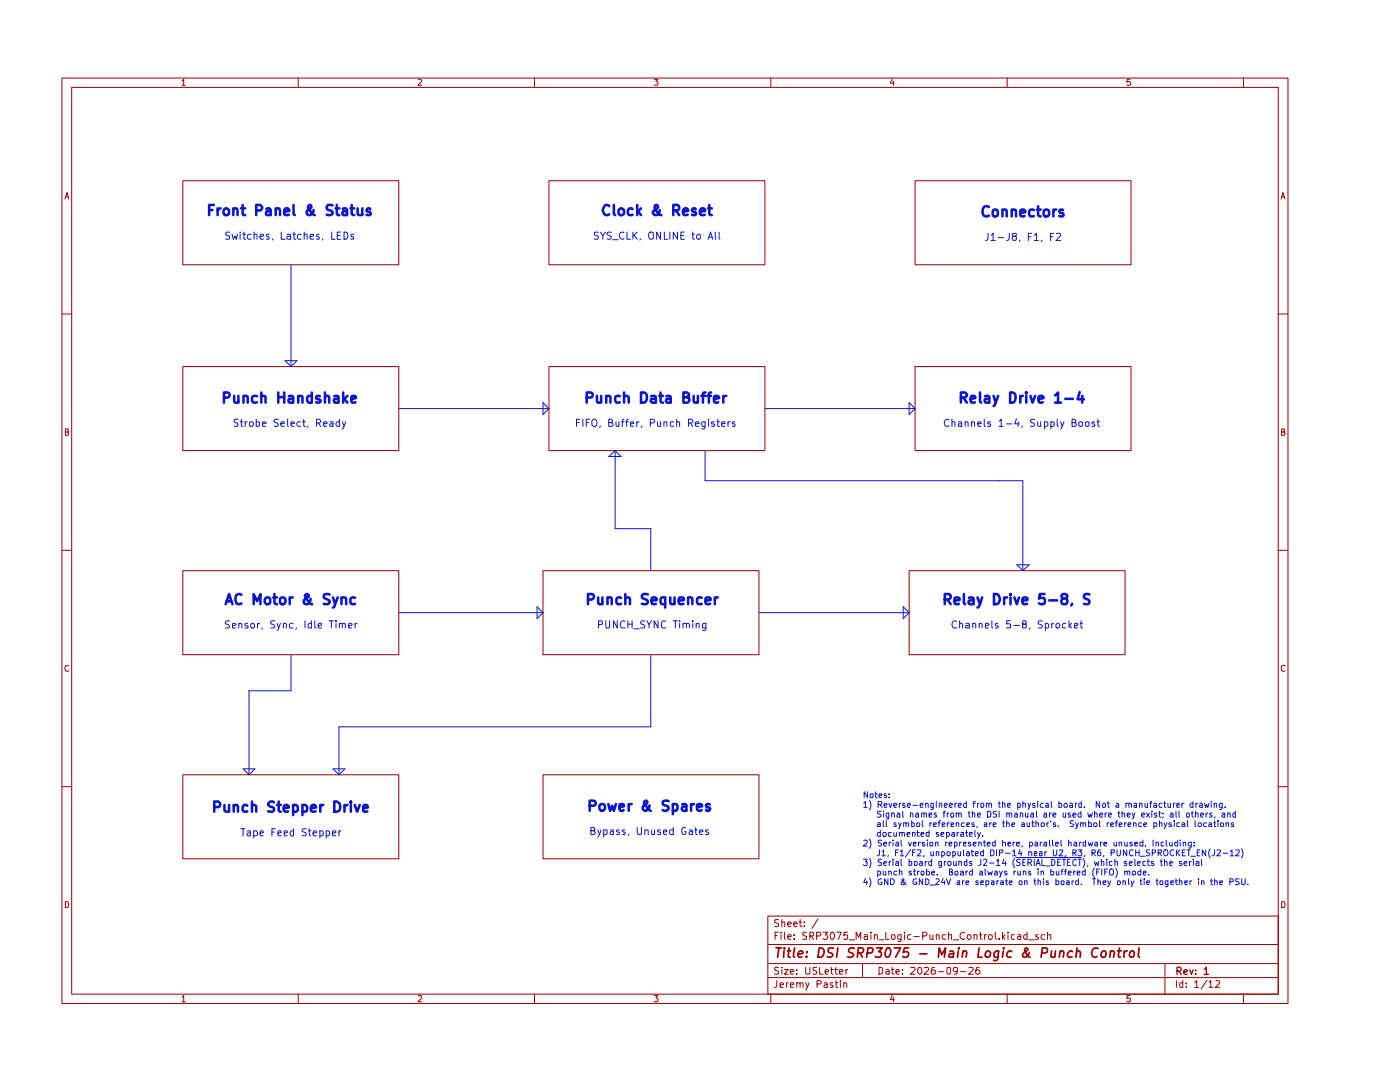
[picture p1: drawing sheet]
<svg xmlns="http://www.w3.org/2000/svg" width="279mm" height="216mm" viewBox="0 0 279 216" stroke-linecap="round" stroke-linejoin="round" font-family="sans-serif">
<g fill="none" stroke="#900" stroke-width=".2">
<path d="M12.4 15.6h244.6v184.6h-244.6zM14.3 17.4h240.8v181h-240.8zM36.3 16.2l.4-.4v1.2M36.3 17h.7M59.5 15.6v1.8M83.5 15.9l.4-.1 .3 .4-.8 .8h.8M106.7 15.6v1.8M130.6 15.8h.7l-.4 .5 .4 .2v.3l-.2 .2-.5-.1M153.8 15.6v1.8M178.1 15.7l-.4 .9h.8M178.3 16.3v.7M201 15.6v1.8"/>
<path d="M225.5 15.8h-.5l-.1 .6 .1-.1h.4l.2 .2v.3l-.1 .2-.6-.1M248.2 15.6v1.8M13 39.7l.4-1.3 .3 1.3M13 39.3h.6M255.7 39.7l.3-1.3 .5 1.3M255.8 39.3h.6M12.4 62.7h1.9M255.1 62.7h1.9M13 86.2l.6-.1v-.4l-.6-.1v1.3l.6-.1 .1-.4-.2-.2M255.8 86.2l.6-.1v-.4l-.6-.1v1.3h.4l.2-.1 .1-.4-.4-.2M12.4 109.8h1.9M255.1 109.8h1.9"/>
<path d="M13.7 132.8h-.2a.67 .67 0 0 0-.5 .5 .67 .67 0 0 0 .2 .6h.5M256.5 132.8h-.3a.67 .67 0 0 0-.5 .5 .67 .67 0 0 0 .2 .6h.6M12.4 157h1.9M255.1 157h1.9M13 179.9h.5l.1 .2 .1 .5-.2 .5h-.5zM255.8 179.9h.4l.2 .2 .1 .5-.3 .5h-.4zM36.3 199l.4-.4v1.3M36.3 199.9h.7M59.5 198.4v1.8M83.5 198.8l.4-.2 .2 .1 .1 .3-.8 .9h.8M106.7 198.4v1.8M130.6 198.6h.7l-.4 .5 .3 .1v.6h-.6"/>
<path d="M153.2 182.8h101.9v15.6h-101.9zM153.2 195.1h101.9M153.2 192.3h101.9M153.2 188.5h101.9M153.8 198.4v1.8M154.7 186.7h.4M155 195.7v1.1l-.1 .2h-.4M155.4 193h-.7l-.1 .3 .1 .3 .7 .3v.4h-.8M155.4 186h-.7v1.4M155.4 183.6h-.7a.57 .57 0 0 0 .1 .5 .57 .57 0 0 0 .6 .2l-.1 .5h-.7M155.7 196.6l.7-.2-.1-.2h-.6v.8h.6M155.9 186v.2"/>
<path d="M155.9 186.5v.9M156 193v.1M156 184.1l.5-.1 .1 .9M156 183.5v1.4M156 193.5v.9M156.5 193.5h.8l-.8 .9h.8M156.5 186v1.2l.2 .2M157 196.1v.9M157.2 186.9h.7l-.1-.4h-.5l-.1 .2 .1 .7h.5M157.2 184.4l.7-.1-.1-.3h-.5l-.1 .1 .1 .7h.5M157.3 196.1l-.3 .2M157.7 196.6l.7-.2-.2-.3-.4 .1-.1 .6 .1 .2h.5"/>
<path d="M157.7 194l.7-.2-.2-.3-.5 .1v.6l.3 .2 .3-.1M158.4 184.4l.7-.1-.1-.3h-.5l-.1 .1 .1 .7h.5M158.5 187.3v.1M158.5 186.5v.2M159 196.3l.1-.1a.36 .36 0 0 1 .6 .1v.7M159 194.3v.1M159 193.5v.1M159 196.1v.9M159.5 184h.5M159.7 196.3v-.1a.36 .36 0 0 1 .6 .1v.7M159.7 183.5v1.2l.3 .2M160.5 184.7v.2"/>
<path d="M160.5 184v.1M160.8 193v1.1l.2 .3 .5-.1 .1-.2v-1.1M160.8 196.1l.3 .9M160.9 186.1h-.6a.57 .57 0 0 0 .1 .6 .57 .57 0 0 0 .5 .2v.5h-.7M161.5 196.1a2.02 2.02 0 0 1-.7 1.4M161.6 186.8l.7-.1v-.6l-.7-.1v1.4M162 186.8l.4 .6M163 193h-.7v.6l.6 .2 .1 .3-.3 .3-.5-.1M163 186.8h.6l.2-.3v-.2l-.2-.3h-.6v1.4M163.1 196.3h.6l.2-.2-.1-.4h-.7v1.3M163.2 183.4l-1.2 1.8M163.6 193v1.4h.7"/>
<path d="M164.3 186h.9l-.5 .5 .4 .2 .1 .5-.3 .2h-.4l-.2-.1M164.5 196.2l.4-.1 .2 .2v.7h-.6l-.1-.3 .7-.3M164.7 194l.7-.2-.2-.3-.5 .1v.6l.2 .2 .4-.1M165.8 193.5h.5M165.9 186.1l.1-.1a.75 .75 0 0 1 .6 .7 .75 .75 0 0 1-.6 .7 1.01 1.01 0 0 1-.1-1.3zM165.9 193v1.2l.4 .2M166.2 196.2l-.3-.1-.2 .2 .2 .3 .4 .2-.1 .2h-.5M166.5 193.5h.6M166.7 196.1h.5M166.8 193v1.2l.3 .2M166.9 195.7v1.1l.1 .2h.2M167 186h.9l-.6 1.4"/>
<path d="M167.6 194l.6-.2-.1-.3h-.5v.8h.5M167.7 195.7h.1M167.7 196.1v.9M168.4 196.3l.2-.2 .3 .1 .1 .8M168.4 196.1v.9M168.8 193.5v.9M169.2 193.5l-.4 .2M169.2 186h-.7l-.1 .7 .2-.2 .5 .1 .1 .7-.3 .1h-.3l-.2-.1M169.5 187.5h1M170.9 187.4v-1.4l.5 1 .4-1v1.4M172.1 192.3v2.8M172.5 186.5h.6v.9"/>
<path d="M173.1 186.9h-.6v.5h.6M173.8 186v.2M173.8 186.5v.9M174.5 186.6l.5-.1 .1 .9M174.5 186.5v.9M175.4 193h.5l.2 .2v1l-.3 .2h-.4zM175.4 187.5h1M176.8 193.5h.4l.3 .1v.8M176.8 186v1.4h.7M177.5 193.8l-.7 .2v.3l.2 .1 .5-.1M177.9 193.5h.5M178 186.6h.6v.6l-.2 .2h-.3l-.2-.2z"/>
<path d="M178.1 198.6l-.4 .9h.8M178.1 193v1.2l.3 .2M178.3 199v.9M178.8 194l.7-.2-.2-.3-.5 .1v.6l.3 .2 .3-.1M179.8 187.4h-.4l-.2-.2v-.4l.1-.3h.5v1.1l-.1 .3h-.5M180.1 194.3v.1M180.1 193.5v.1M180.5 186v.2M180.5 186.5v.9M181.8 193.1l.7-.1 .1 .4-.1 .2-.8 .8h.9M181.8 186.5h-.5l-.2 .3v.4l.3 .2h.4M182.4 186.9h1.1"/>
<path d="M183.4 193a.69 .69 0 0 1 .6 .5 .69 .69 0 0 1-.3 .8l-.1 .1a.74 .74 0 0 1-.5-.6 .74 .74 0 0 1 .3-.8zM184.1 186.8l.7-.1 .2-.4-.3-.3h-.6v1.4M184.5 193.1l.7-.1 .1 .4-.1 .2-.8 .8h.9M185.6 186.5l.1 .9h.3l.2-.1M186.2 186.5v.9M186.5 193h-.4a1.05 1.05 0 0 0-.1 1.3h.6l.1-.5-.4-.3h-.2l-.3 .3M186.9 186.6l.5-.1v.9M186.9 186.5v.9M187.3 193.9h1M188.7 186.5h-.5l-.2 .3v.4l.3 .2h.4M189.1 193.1h.6v1.2l-.4 .1-.3-.3zM189.3 186.6l.6-.1v.9"/>
<path d="M189.3 186v1.4M190.2 187.5h1.1M191.1 193.6l-.3 .3h-.2l-.4-.3 .2-.6 .6 .1a.97 .97 0 0 1-.3 1.3h-.3M191.7 193.9h1.1M192.5 186.2a.68 .68 0 0 0-1 .4 .68 .68 0 0 0 .8 .8l.2-.1M193.1 186.6l.5-.1 .2 .3v.4l-.3 .2h-.2l-.3-.2zM193.4 193.1l.7-.1 .1 .4-.1 .2-.8 .8h.9M194.4 186.6l.5-.1 .1 .9M194.4 186.5v.9M195.4 193h-.4a1.05 1.05 0 0 0-.1 1.3h.6l.1-.5-.4-.3h-.2l-.3 .3M195.5 186.5h.5M195.7 186v1.2l.3 .2"/>
<path d="M196.5 186.5v.9M196.8 186.5h-.2l-.1 .3M197.4 186.6h.5l.1 .6-.2 .2h-.3l-.2-.2zM198.6 186v1.2l.3 .2M199.4 187.3v.1M200.1 186v1.4M200.1 186.9l.5 .5M200.6 186.5l-.5 .5M201 198.4v1.8M201.2 186v.2M201.2 186.5v.9M202.4 186.5l-.6 .1v.7l.3 .1h.3"/>
<path d="M203.1 186.5h.5l.1 .9M203.7 186.9h-.5l-.2 .2 .2 .3h.5M205 186.5h-.5l-.2 .3v.4l.3 .2h.4M205 186v1.4M205.3 187.5h1.1M207.2 186.5h-.4l-.1 .2 .1 .2 .4 .1v.4h-.5M208.4 186.5h-.5l-.1 .3v.4a.45 .45 0 0 0 .6 .2M209 186.6l.6-.1 .1 .9M209 186v1.4M225.5 198.6h-.5l-.1 .6h.6v.6h-.6M232.5 192.3v6.1M234.8 195.7v1.3"/>
<path d="M236 195.7v1.3h-.5v-.7l.2-.2 .3 .1M236.7 196.9v.1M236.7 196.2v.1M238.4 196h.2l.2-.3v1.3M238.4 197h.9M240.9 195.6l-1.2 1.8M241.3 196l.3-.3v1.3M241.3 197h.8M242.7 195.7h.5l.2 .3-.8 1h.8M248.2 198.4v1.8"/>
</g>
<path d="M234.9 193.8l.8-.1a.45 .45 0 0 0-.2-.7h-.6v1.4M235.2 193.8l.6 .6M236.3 194l.6-.2v-.2l-.1-.1-.5 .2v.6l.2 .1 .4-.1M237.4 193.5l.4 .9 .3-.9M238.6 194.3v.1M238.6 193.6v.1M240.3 193.4l.4-.4v1.4M240.3 194.4h.9" fill="none" stroke="#900" stroke-width=".25"/>
<g fill="none" stroke="#900" stroke-width=".34">
<path d="M154.9 189.1h1.1M155.4 189.1l-.2 1.9M156.5 189.7l-.1 1.3M156.5 189.1v.2M157.1 189.7h.7M157.5 189.1l-.2 1.8 .4 .1M158.6 189.1l-.3 1.7 .3 .2M159.3 190.4l.9-.2 .1-.1-.3-.4-.6 .2-.1 .9 .2 .2 .5-.1M160.9 190.8v.2M161 189.9v.2M163.5 189.1h.4a.99 .99 0 0 1 .5 1.3 .99 .99 0 0 1-1.2 .6zM166.4 189.2a.79 .79 0 0 0-1.1 .3v.4l.7 .3 .2 .5a.79 .79 0 0 1-1.1 .2"/>
<path d="M167.2 189.1l-.2 1.9M170.5 189.2l-.7-.1-.5 .6 .2 .3 .7 .2 .1 .5-.4 .3-.7-.1M171.2 190.2l.9-.1 .3-.6-.1-.2-.3-.2h-.7l-.2 1.9M171.6 190.2l.5 .8M173.1 190.2l.9-.1 .2-.6v-.2l-.3-.2h-.7l-.2 1.9M174.9 189.1h1.2l-.8 .8 .5 .1 .1 .2-.1 .6-.3 .2h-.6l-.2-.2M177 189.2l.5-.1a1.14 1.14 0 0 1-.5 1.9 1.11 1.11 0 0 1 0-1.8zM178.5 189.1h1.2l-1 1.9M181.4 189.1h-.9l-.2 1 .3-.2 .6 .1 .2 .2-.1 .5a.72 .72 0 0 1-1 .2l-.1-.1M183.6 190.3h1.4M187.3 191l.1-1.9 .6 1.4 .7-1.4-.2 1.9M189.6 189.9l.1-.2h.4l.1 .2v1.1"/>
<path d="M190.3 190.2l-.6 .1-.4 .5 .3 .2 .6-.1M191.3 189.7l-.2 1.3M191.3 189.1v.2M192.1 190a.45 .45 0 0 1 .5-.3 .45 .45 0 0 1 .4 .4l-.2 .9M192.2 189.7l-.2 1.3M195.4 189.1l-.2 1.9h.8M196.8 190l.3-.3h.3l.3 .5-.1 .5a.55 .55 0 0 1-.5 .3 .55 .55 0 0 1-.5-.3zM199.3 189.7l-.2 1.6a.53 .53 0 0 1-.8 .3M199.3 189.9l-.2-.2h-.3l-.4 .5v.6a.64 .64 0 0 0 .8 .1M200.2 189.7l-.1 1.3M200.3 189.1v.2M201.9 189.9l-.1-.2h-.4l-.4 .5v.6l.2 .2 .6-.1"/>
<path d="M205.4 190.1a.81 .81 0 0 1-.4 .8 .81 .81 0 0 1-.9-.1l-.1-.1 .2-.5 .9-.7-.2-.4-.4 .3a1.86 1.86 0 0 0 1 1.6h.1M207.9 190.2h.7l.4-.2v-.7l-.2-.2h-.8l-.2 1.9M209.9 189.7l-.1 1.2 .4 .1 .4-.2M210.6 189.7l-.1 1.3M211.5 190a.45 .45 0 0 1 .4-.3 .45 .45 0 0 1 .4 .4l-.1 .9M211.6 189.7l-.2 1.3M214 189.9l-.1-.2h-.4l-.4 .5v.6a.64 .64 0 0 0 .8 .1M214.9 190l.2-.3 .5 .2v1.1M215 189.1l-.3 1.9M219.1 189.3a.56 .56 0 0 0-.7-.1 .99 .99 0 0 0-.6 .9 .99 .99 0 0 0 .6 .9l.5-.2M219.9 190l.3-.3h.3l.2 .3v.7l-.2 .2-.5 .1-.2-.2-.1-.1zM221.6 190l.3-.3 .4 .2-.1 1.1"/>
<path d="M221.7 189.7l-.2 1.3M223 189.7h.8M223.4 189.1l-.2 1.7 .1 .1 .3 .1M224.4 189.7l-.1 1.3M225 189.7l-.5 .2-.1 .3M225.5 190l.3-.3h.3l.2 .2v.8l-.2 .2-.4 .1-.2-.2-.1-.1zM227.3 189.1l-.1 1.7 .2 .2"/>
</g>
<g fill="#fff">
<path d="M182.6 36.1h43.1v16.7h-43.1z"/>
<path d="M182.6 73.1h43.1v16.8h-43.1z"/>
<path d="M181.4 113.9h43.1v16.7h-43.1z"/>
<path d="M109.6 36.1h43.1v16.7h-43.1z"/>
<path d="M109.6 73.1h43.1v16.8h-43.1z"/>
<path d="M36.5 113.9h43.1v16.7h-43.1z"/>
<path d="M108.4 113.9h43.1v16.7h-43.1z"/>
<path d="M108.4 154.6h43.1v16.8h-43.1z"/>
<path d="M36.5 73.1h43.1v16.8h-43.1z"/>
<path d="M36.5 36.1h43.1v16.7h-43.1z"/>
<path d="M36.5 154.6h43.1v16.8h-43.1z"/>
</g>
<path d="M36.5 36.1h43.1v16.7h-43.1zM109.6 36.1h43.1v16.7h-43.1zM182.6 36.1h43.1v16.7h-43.1zM36.5 73.1h43.1v16.8h-43.1zM109.6 73.1h43.1v16.8h-43.1zM182.6 73.1h43.1v16.8h-43.1zM36.5 113.9h43.1v16.7h-43.1zM108.4 113.9h43.1v16.7h-43.1zM181.4 113.9h43.1v16.7h-43.1zM36.5 154.6h43.1v16.8h-43.1zM108.4 154.6h43.1v16.8h-43.1z" fill="none" stroke="#900" stroke-width=".2"/>
<g fill="none" stroke="#0b15ce" stroke-width=".2">
<path d="M45.8 46.4l-.5-.1-.3 .3 .1 .3 .7 .3v.4l-.3 .1h-.5M46.3 46.7l.3 1 .3-.6 .3 .6 .2-1M47.9 46.3v.1M47.9 46.7v1M48.4 46.7h.6M48.7 46.3v1.4h.3M50.1 46.8h-.6l-.1 .3v.4a.52 .52 0 0 0 .7 .2M50.7 46.9l.2-.2 .3 .1 .1 .9M50.7 46.3v1.4M51.9 47.2l.7-.1v-.3l-.4-.1-.3 .3 .1 .7h.6M53.7 46.8l-.4-.1-.1 .3 .1 .2 .4 .1v.4h-.5M54.4 47.7v.2"/>
<path d="M56.1 46.3v1.4h.8M57.3 46.8h.6l.1 .9M58 47.1l-.5 .1-.3 .2 .3 .3h.5M58.1 52.8v20.3M58.4 46.7h.6M58.7 46.3v1.4h.3M60.1 46.8h-.6l-.2 .3v.4a.52 .52 0 0 0 .8 .2M60.7 46.9l.2-.2 .3 .1 .1 .9M60.7 46.3v1.4M61.9 47.2l.7-.1v-.3l-.5-.1-.2 .3 .1 .7h.6M63.7 46.8l-.4-.1-.1 .3 .1 .2 .4 .1v.4h-.5M64.4 47.7l-.1 .2"/>
<path d="M66.2 46.3v1.4h.7M67.3 47h.5M68 46.3h-.7v1.4h.7M68.7 46.3h.3a.76 .76 0 0 1 .4 .9 .76 .76 0 0 1-.7 .5zM70.5 46.8l-.3-.1-.2 .3 .2 .2 .3 .1v.4h-.5M119.4 46.4h-.8v.4l.8 .4-.1 .5h-.7M119.8 46.3l.5 .8 .5-.8M120.3 47.1v.6M122 46.4h-.8v.3l.6 .4 .2 .4-.3 .2h-.5M122.3 47.8h1.1M124.5 46.4a.67 .67 0 0 0-.9 .6 .67 .67 0 0 0 .9 .7v-.1M125.1 46.3v1.4h.7"/>
<path d="M126.3 46.3v1.4M126.5 46.9l.7 .8M127.2 46.3l-.9 .8M127.8 47.7l-.1 .2M129.5 46.5l.3-.2 .6 .2v1l-.4 .2h-.2a1.01 1.01 0 0 1-.3-1.2zM131.8 46.3v1.4l-.7-1.4v1.4M132.6 46.3v1.4h.7M133.7 46.3v1.4M135.2 46.3v1.4l-.8-1.4v1.4M135.9 47h.5M136.6 46.3h-.7v1.4h.7M138.1 46.7h.5"/>
<path d="M138.3 46.3v1.2l.3 .2M139.1 46.9l.3-.2 .3 .1v.9a.45 .45 0 0 1-.7-.2zM141.3 47.7l.5-1.4 .4 1.4M141.5 47.3h.7M142.7 46.3v1.2l.2 .2M143.5 46.3v1.2l.2 .2M197.2 46.6v1l-.2 .3-.3 .1M197.8 46.9h.1l.3-.3v1.4M197.8 48h.8M199.2 47.4h1.1M201.4 46.6v1l-.2 .3-.3 .1M202.4 47.2l-.4-.3 .2-.3h.5l.2 .2a.63 .63 0 0 1-.8 .4 .46 .46 0 0 0 0 .7 .46 .46 0 0 0 .7 0 .46 .46 0 0 0 0-.7h-.2"/>
<path d="M203.5 47.9v.3M205.2 47.2h.5M205.9 46.6h-.7v1.4M206.4 46.9h.2l.2-.3v1.4M206.4 48h.9M207.9 47.9l-.1 .3M209.6 47.2h.5M210.3 46.6h-.7v1.4M210.8 46.6h.7l.2 .3-1 1.1h1M56.9 72h2.4l-1.2 1.1zM47.5 83.7h-.7v.5a.56 .56 0 0 1 .6 .8h-.7M47.9 84.2h.6"/>
<path d="M48.2 83.6v1.4l.3 .1M48.9 84.2v.9M49.4 84.2h-.4l-.1 .2M49.9 84.2h.6v.6l-.2 .3h-.3l-.2-.3zM51.1 84.2h.5l.2 .2-.1 .6h-.6M51.1 83.6v1.5M52.4 84.6l.7-.1-.1-.3h-.6v.8h.6M55.5 83.7l-.6-.1-.2 .3 .2 .3a.74 .74 0 0 1 .6 .6l-.2 .3-.6-.1M56 84.6l.7-.1v-.3h-.4l-.3 .1 .1 .7h.6M57.4 83.6v1.4l.2 .1M58.1 84.6l.7-.1-.1-.3h-.5l-.1 .1v.6l.1 .2 .5-.1M59.9 84.2h-.6v.6a.45 .45 0 0 0 .6 .2"/>
<path d="M60.4 84.2h.6M60.6 83.6v1.4l.4 .1M61.5 85l-.1 .3M63.2 84.4h.6l.2-.2v-.3l-.2-.3h-.6v1.5M63.5 84.4l.5 .7M64.6 84.6l.7-.1-.1-.3h-.6v.8h.6M65.9 84.2h.4l.2 .1v.8M66.5 84.5l-.6 .1-.1 .1 .2 .4 .5-.1M67.7 84.2h-.6v.6a.45 .45 0 0 0 .6 .2M67.7 83.6v1.5M68.3 84.2l.4 .9M69 84.2a2.02 2.02 0 0 1-.7 1.4"/>
<path d="M79.6 81.5h30M108.4 80.3l1.2 1.2-1.2 1.2zM115.1 84.3h.5M115.7 83.6h-.6v1.5M116.3 83.6v1.5M117 84.3h.4M117.7 83.6h-.7v1.5M118.4 83.6a.72 .72 0 0 1 .8 .8 .72 .72 0 0 1-.8 .7v-.1a.87 .87 0 0 1 0-1.4zM119.8 85l-.2 .3M121.5 84.3l.7-.1 .1-.3-.3-.3h-.5v1.5h.5l.3-.3v-.2l-.3-.3M121.5 91.1l1.3-1.2 1.1 1.2zM122.8 89.9v15.6h7.1v8.4"/>
<path d="M122.9 84.2v.7l.2 .2 .4-.2M123.5 84.2v.9M124 84.2h.5M124.5 83.6l-.3 .3v1.2M124.9 84.2h.5M125.4 83.6h-.2l-.2 .3v1.2M125.8 84.6l.7-.1-.2-.3h-.3l-.2 .1v.6l.2 .2 .4-.1M127.1 84.2v.9M127.5 84.2h-.3l-.1 .2M128.1 85l-.2 .3M129.8 84.4l.7-.1 .1-.4-.3-.3h-.5v1.5M131.2 84.2v.7l.2 .2 .4-.2"/>
<path d="M131.8 84.2v.9M132.5 84.2h.6v.9M132.5 84.2v.9M134.4 84.2h-.6v.7l.2 .2 .4-.1M135 84.2h.6v.9M135 83.6v1.5M137.4 84.4h.6l.3-.2v-.3l-.3-.3h-.6v1.5M137.7 84.4l.6 .7M138.8 84.6l.7-.1-.1-.3h-.4l-.2 .1v.6l.2 .2 .4-.1M140.7 84.2l-.1 1.3h-.5M140.7 84.2h-.4l-.3 .2v.4l.3 .3 .4-.1M140.7 89.9v6h63.4v18"/>
<path d="M141.4 83.6v.2M141.4 84.2v.9M142.6 84.2h-.4l-.2 .2 .1 .2 .5 .1 .1 .2-.3 .2-.4-.1M143.1 84.2h.5M143.3 83.6v1.3l.3 .2M144 84.6l.7-.1-.2-.3h-.3l-.2 .1v.6l.2 .2 .4-.1M145.3 84.2v.9M145.7 84.2h-.3l-.1 .2M146.6 84.2h-.3l-.2 .2 .1 .2h.4l.1 .3-.1 .2-.5-.1M152.7 81.5h29.9M181.4 80.3l1.2 1.2-1.2 1.2zM189.4 83.8a.68 .68 0 0 0-1 .5 .68 .68 0 0 0 .7 .8l.3-.2"/>
<path d="M190 84.2h.6v.9M190 83.6v1.5M191.3 84.2h.4l.2 .1v.8M191.9 84.5l-.6 .1v.4h.6M192.6 84.2h.4l.2 .1v.8M192.6 84.2v.9M193.9 84.2h.6v.9M193.9 84.2v.9M195.2 84.6l.6-.1-.1-.3h-.4l-.1 .1v.6l.1 .2 .4-.1M196.4 83.6v1.3l.3 .2M197.7 84.2h-.3l-.3 .1 .1 .3 .5 .1v.3h-.6M199.4 84.1l.4-.5v1.5"/>
<path d="M199.4 85.1h.8M200.8 84.6h1.1M202.9 83.6l-.4 1h1M203.2 84.2v.9M204 85l-.1 .3M206.5 83.7l-.6-.1-.2 .3 .1 .3a.74 .74 0 0 1 .7 .6l-.3 .3-.5-.1M207.1 84.2v.7l.2 .2 .4-.2M207.7 84.2v.9M208.4 84.2h.6l.1 .6a.45 .45 0 0 1-.7 .2M208.4 84.2v1.4M209.7 84.2h.4l.3 .2v.4l-.3 .3-.4-.1M209.7 84.2v1.4"/>
<path d="M211 83.6v1.3l.2 .2M211.7 84.2l.3 .9M212.3 84.2l-.6 1.4M213.9 84.3l.7-.1 .1-.3-.2-.3h-.6v1.5h.6l.3-.3v-.2l-.3-.3M215.4 84.2h.6l.1 .6-.3 .3h-.2l-.3-.3zM216.7 84.2h.6v.8l-.4 .1-.2-.2zM218.4 84.2h-.3l-.2 .2 .1 .2h.4l.1 .3-.1 .2-.5-.1M218.9 84.2h.6M219.1 83.6v1.3l.4 .2M202.9 112.7h2.5l-1.3 1.2zM45.8 123.9h-.5l-.3 .1v.5l.5 .1 .3 .4-.2 .3h-.6M46.4 124.9l.7-.2-.1-.2h-.6v.8h.6"/>
<path d="M47.7 124.5l.1-.1 .5 .1v.8M47.7 124.4v.9M49.4 124.5l-.3-.1-.3 .1 .1 .3 .5 .1v.4h-.6M50 124.6l.3-.2h.2l.3 .2v.4l-.2 .3-.5-.1zM51.4 124.4v.9M51.8 124.4l-.4 .2M52.4 125.3l-.2 .3M54.9 123.9h-.6l-.3 .3 .1 .3a.56 .56 0 0 1 .6 .2 .56 .56 0 0 1 0 .6h-.7M55.3 124.4l.3 .9M56 124.4l-.5 1.2-.2 .2M56.6 124.5l.1-.1 .4 .1v.8M56.6 124.4v.9"/>
<path d="M58.1 130.6v7.2h-8.4v16.8M58.5 124.5a.52 .52 0 0 0-.8 .1v.4l.2 .3h.6M59.2 125.3l-.2 .3M60.9 123.9v1.4M62.1 123.9v1.4h-.5l-.1-.3v-.4l.2-.2 .4 .1M62.8 123.9v1.2l.3 .2M63.5 124.9l.7-.2v-.2l-.4-.1-.3 .1 .1 .8h.6M65.7 123.9h.8M66.1 123.9v1.4M67.1 123.9v.1M67.1 124.4v.9M67.7 124.5l.2-.1 .4 .1v.8"/>
<path d="M67.7 124.4v.9M68.3 124.5l.2-.1 .4 .1v.8M69.6 124.9l.7-.2-.1-.2h-.6v.8h.6M70.9 124.4v.9M71.3 124.4l-.4 .1v.1M79.6 122.3h28.8M107.2 121.1l1.2 1.2-1.2 1.1zM119.5 124.6l.7-.1v-.5l-.2-.1h-.5v1.4M120.9 123.9l.1 1.4 .7-.1v-1.3M123.2 123.9v1.4l-.8-1.4v1.4M124.7 124l-.1-.1a.73 .73 0 0 0-.8 .5 .73 .73 0 0 0 .3 .9l.6-.1M125.3 123.9v1.4"/>
<path d="M125.3 124.5h.9M126.2 123.9v1.4M126.5 125.5h1.1M128.7 123.9h-.6l-.2 .1v.5l.5 .1 .3 .4-.2 .3h-.7M129.1 123.9l.4 .7 .5-.7M129.5 124.6v.7M129.9 130.6v14.4h-62.3v9.6M131.3 123.9v1.4l-.7-1.4v1.4M132.8 124l-.4-.1-.4 .3 .1 .9 .1 .2 .6-.1M134.4 123.9h.8M134.8 123.9v1.4M135.6 123.9v.1"/>
<path d="M135.6 124.4v.9M136.3 124.5l.3-.1 .4 .1v.8M136.3 124.4v.9M137 124.5l.2-.1 .4 .1v.8M138.3 123.9v.1M138.3 124.4v.9M138.9 124.5l.3-.1 .3 .1v.8M138.9 124.4v.9M140.9 124.4v1.2l-.3 .2-.4-.1M140.9 124.5l-.4-.1-.3 .1v.7l.7 .1M151.5 122.3h29.9M180.3 121.1l1.1 1.2-1.1 1.1z"/>
<path d="M190.9 124l-.1-.1a.75 .75 0 0 0-.8 .5 .75 .75 0 0 0 .2 .9l.7-.1M191.5 124.5l.2-.1 .4 .1v.8M191.5 123.9v1.4M192.8 124.5l.4-.1 .3 .1v.8h-.7v-.4l.7-.2M194.1 124.5l.2-.1 .4 .1v.8M194.1 124.4v.9M195.4 124.5l.2-.1 .4 .1v.8M195.4 124.4v.9M196.7 124.9l.7-.2-.1-.2h-.6v.8h.6M197.9 123.9v1.2l.2 .2M199.1 124.5l-.3-.1-.2 .1 .2 .4h.3v.4h-.5M201.7 123.9h-.8v.6h.8l-.1 .8-.7-.1"/>
<path d="M202.4 124.8h1.1M204.3 124.5l-.3-.3 .1-.3h.6v.6h-.6v.8l.7-.1v-.6l-.2-.1M205.6 125.3l-.2 .3M208 123.9h-.6l-.2 .3 .1 .3a.56 .56 0 0 1 .5 .2 .56 .56 0 0 1 .1 .6h-.7M208.6 124.5l.4-.1 .3 .2-.1 .6-.6 .1M208.6 124.4v1.4M209.9 124.4v.9M210.3 124.4l-.4 .2M210.7 124.6l.3-.2h.2l.3 .2-.1 .6-.5 .1-.2-.3zM212.7 124.5a.45 .45 0 0 0-.7 .1l.1 .6 .6 .1M213.4 123.9v1.4M213.4 124.8l.5 .5"/>
<path d="M213.9 124.4l-.5 .5M214.5 124.9l.6-.2v-.2h-.6v.8h.6M215.6 124.4h.5M215.7 123.9v1.2l.1 .2h.3M48.5 153.4h2.4l-1.2 1.2zM66.5 153.4h2.3l-1.2 1.2zM173.1 158v1.2l-.6-1.2v1.2M173.5 159.8a1.32 1.32 0 0 1 0 1.7M173.7 158.4l.5 .1v.6h-.5zM174.6 158.4h.5M174.7 158v1l.4 .2M175.4 158.7h.6l-.1-.3h-.4l-.1 .2v.4l.2 .2 .3-.1"/>
<path d="M176.9 158.4h-.4l-.1 .2 .6 .4-.2 .2-.4-.1M177.5 159.1v.1M177.5 158.4v.2M186.9 159.9v.1M192.9 159.9v1.2M194.6 159.9h-.2l-.1 .2v1M199.4 159.9v1.1l.2 .1M200.1 159.9v1.2M204.1 159.9v1.2M207.1 159.9v.1M209.8 159.9v1l.2 .2M211.3 159.9v1.2"/>
<path d="M215.8 159.9v1.2M219.5 159.9v1.2l-.7-1.2v1.2M221.1 159.9v1l.3 .2M229.9 159.9h-.3v1.2M232.4 159.9v1.1l.3 .1M238.1 159.9v1.2M241.7 159.9v.1M48.1 165.4h.7M48.5 165.4v1.4M49.4 165.9h.6v.9M50 166.1l-.5 .1-.2 .3 .2 .3 .5-.1M50.6 165.9h.6l.2 .2v.4a.52 .52 0 0 1-.8 .2"/>
<path d="M50.6 165.8v1.4M51.9 166.3l.7-.2-.2-.3-.4 .1-.1 .6 .2 .3 .4-.1M54.3 166h.5M54.9 165.4h-.6v1.4M55.5 166.3l.6-.2-.1-.3-.5 .1v.6l.1 .3 .4-.1M56.7 166.3l.7-.2-.1-.2h-.6v.8h.6M58.6 165.9l-.4-.1-.3 .3v.4l.3 .3 .4-.1M58.6 165.4v1.4M61.1 165.4h-.7l-.1 .4 .7 .3 .1 .4-.2 .3-.6-.1M61.5 165.8h.6M61.7 165.4v1.1l.4 .3M62.5 166.3l.7-.2v-.2l-.5-.1-.2 .2 .1 .7h.6"/>
<path d="M63.8 165.9l.4-.1 .2 .1 .1 .6a.45 .45 0 0 1-.7 .2M63.8 165.8v1.4M65.1 165.9l.4-.1 .3 .3v.4l-.3 .3-.4-.1M65.1 165.8v1.4M66.4 166.3l.7-.2-.1-.2h-.6v.8h.6M67.6 165.8v1M68.1 165.8l-.4 .1-.1 .2M117.9 165.8l.7-.1v-.5l-.7-.1v1.4h.6l.3-.2v-.3l-.4-.2M119.3 165.6l.3 .9M120 165.6l-.7 1.4M120.5 166.5h.4l.3-.1-.1-.8h-.6v1.4M121.8 165.6h.5l.1 .9"/>
<path d="M122.4 165.9h-.5l-.2 .3 .2 .3h.5M123.6 165.6h-.5l-.1 .2 .1 .1 .5 .2v.4h-.6M124.7 165.6h-.4l-.1 .2 .2 .2 .3 .1v.4h-.5M125.5 166.5l-.1 .2M127.2 165.1v1.2a.46 .46 0 0 0 .4 .3 .46 .46 0 0 0 .4-.3v-1.2M128.7 165.7l.6-.1 .1 .9M128.7 165.6v.9M130 165.6v.9h.4l.2-.1M130.6 165.6v.9M131.8 165.6h-.5l-.1 .2 .1 .1 .5 .2v.4h-.6M132.4 166l.7-.1-.1-.3h-.5l-.1 .2 .1 .7h.5M134.4 165.6h-.6l-.2 .3v.4a.52 .52 0 0 0 .8 .2"/>
<path d="M134.4 165.1v1.4M136.8 165.2l-.3-.1a.81 .81 0 0 0-.4 1.1v.1a.45 .45 0 0 0 .8 .1v-.5h-.3M137.6 165.6h.5l.1 .9M138.2 165.9h-.5l-.2 .3 .2 .3h.5M138.6 165.6h.6M138.9 165.1v1.2l.1 .2h.2M139.6 166l.7-.1-.1-.3h-.5l-.1 .2 .1 .7h.5M141.4 165.6h-.5l-.1 .2 .1 .1 .5 .2v.4h-.6M172.3 171.4h.8l-.4 .6h.4v.5l-.2 .2h-.4l-.2-.2M172.4 160.3l.3-.4v1.2M172.4 167.7h.7v.4l-.8 .7h.8M172.4 161.1h.7"/>
<path d="M172.7 175.3l-.3 .8h.7M173 175.8v.7M173.5 167.5a1.32 1.32 0 0 1 0 1.7M173.5 171.3a1.44 1.44 0 0 1 0 1.8M173.5 175.2a1.32 1.32 0 0 1 0 1.8M175.2 164.3h.5v.6h-.5l-.1-.2 .6-.3M175.2 173.9l.3-.1 .3 .3-.1 .5h-.5M175.2 173.8v1.2M175.3 160.5l.6-.1 .1-.3-.2-.2h-.5v1.2M175.5 169.6v1l-.4 .2M175.6 160.5l.4 .6M175.7 165.7v1.2h-.4l-.2-.2v-.4l.2-.2h.4"/>
<path d="M175.8 161.9h-.5l-.2 .1 .2 .4 .5 .2v.1l-.2 .4-.5-.1M175.9 167.7h-.6v.4l.6 .4-.2 .3-.4-.1M175.9 171.5l-.4-.1-.2 .2v.4l.5 .1 .1 .2-.1 .3h-.5M175.9 175.4l-.2-.1-.4 .3v.8l.4 .1 .3-.1v-.4h-.2M176 169.9l.4-.3v1.2M176 170.8h.7M176.2 166.3l.2-.2h.3l.2 .2v.4l-.2 .2h-.3l-.2-.2zM176.3 163.7v1.1l.1 .1M176.3 173.8l.1 .8 .4-.1M176.4 161.9v.1M176.4 168.4l.6-.1-.1-.2h-.5v.1v.5l.1 .1 .4-.1M176.4 172.3l.6-.2-.2-.2-.4 .1v.5l.1 .2 .4-.1"/>
<path d="M176.4 162.2v.9M176.4 160.7l.6-.1-.1-.3-.5 .1v.5l.2 .2 .4-.1M176.8 173.8v.8M176.9 163.7v1.1l.1 .1M177.2 175.3v1.2l-.7-1.2v1.2M177.3 170.7l-.1 .2M177.4 160.3l.3 .8 .3-.8M177.4 162.2v1.1l-.5 .1M177.4 162.3l-.4-.1-.1 .2v.5l.1 .2 .4-.1M177.4 173.9l.3-.1 .2 .2v.6M177.4 173.8v.8M177.5 168.1v.7"/>
<path d="M177.5 171.9v.8M177.7 175.3a.61 .61 0 0 1 .8 .6 .61 .61 0 0 1-.8 .6zM177.8 168.1h-.3v.1M177.8 171.9l-.3 .2M177.9 166.1h-.5l-.1 .2 .1 .6h.5M178 162.4l.1-.2 .4 .1v.8M178 162.2v.9M178.2 167.6v.1M178.2 171.4v.2M178.2 168.1v.7M178.2 171.9v.8M178.4 160.7l.6-.1-.2-.3-.4 .1v.5l.2 .2 .3-.1"/>
<path d="M178.4 166.1l.1 .8 .4-.1M178.7 170.1h.5M178.8 164.3l-.2-.1-.2 .1 .2 .3h.2v.3h-.4M178.8 168.1h.4l.1 .7M178.8 172l.4-.1 .1 .1v.7M178.9 166.1v.8M179 173.9a.36 .36 0 0 0-.6 .2l.1 .5h.5M179.1 162.3l.3-.1 .2 .2v.7M179.3 168.3l-.5 .1-.1 .2 .2 .2 .4-.1M179.3 169.6h-.6v1.2M179.3 172.1l-.6 .3 .2 .3 .4-.1M179.3 164.2l.3 .7"/>
<path d="M179.5 166.2l.4-.1 .1 .8M179.5 173.9l.3-.1 .2 .2v.6M179.5 160.3v.8M179.5 166.1v.8M179.5 173.4v1.2M179.6 162.6h-.4l-.2 .1 .2 .4 .4-.1M179.7 169.9l.3-.3v1.2M179.7 170.8h.6M179.8 160.3h-.1l-.2 .2M179.8 164.2l-.3 1.1-.2 .1M179.8 167.6v1.1l.2 .1M179.8 171.4v1.1l.2 .2"/>
<path d="M180 166.3v-.2h.4l.1 .8M180.2 161.9v1.1l.1 .1M180.3 164.3l.4-.1 .1 .1v.6M180.3 164.2v.7M180.6 160.4h-.4v.3h.3l.2 .2-.2 .2-.3-.1M180.7 175.9a.55 .55 0 0 1-.8 .5l-.1-.3 .6-.5-.1-.3-.3 .2a1.46 1.46 0 0 0 .8 1M180.8 164.3l.2-.1 .4 .1v.6M181 166.5l.6-.1-.1-.3h-.4l-.1 .2 .1 .6h.4M181.1 160.7l.6-.1-.2-.3-.4 .1v.5l.2 .2 .3-.1M181.3 168.1l.3 .7 .3-.7M181.4 172h.5v.5l-.1 .2-.4-.1M181.4 171.4v1.3"/>
<path d="M181.7 162.4l.2-.2 .3 .2v.7M181.7 162.2v.9M181.8 169.5l-1.1 1.5M181.9 173.9h-.5v.3h.5v.2v.2h-.5M181.9 163.7v1.2h.5l.1-.6h-.6M182.1 166.2l.4-.1 .1 .8M182.1 166.1v.8M182.1 170.1h.4M182.2 160.7h.9M182.3 168.4l.5-.1v-.2h-.5v.6h.5M182.3 173.8h.4M182.5 172h.5v.6l-.4 .1-.1-.2z"/>
<path d="M182.5 173.4v1.2h.2M182.7 169.6h-.6v1.2M182.8 162.3l.3-.1 .2 .2v.7M182.9 175.4l-.3-.1a.61 .61 0 0 0-.4 .7 .61 .61 0 0 0 .5 .5l.3-.1v-.4h-.3M183 164.3h.5v.6l-.5-.1zM183 166.1h.5M183.1 165.7v1l.1 .2h.3M183.1 169.7l.6-.1 .1 .3-.8 .9h.8M183.1 173.8v.8M183.3 162.6h-.4l-.2 .1 .2 .4 .4-.1M183.3 168.1v.7M183.5 173.8l-.4 .1v.2"/>
<path d="M183.6 172h.5v.7M183.6 160.7l.6-.1-.1-.3-.5 .1v.5l.2 .2 .3-.1M183.7 168.1l-.4 .1M183.8 166.5l.6-.1-.1-.3h-.4l-.1 .2 .1 .6h.4M183.9 162.4l.2-.2 .3 .2v.7M183.9 173.9h.5l-.1 .7h-.4zM183.9 162.2v.9M184.1 163.7v1.1l.1 .1M184.1 172.1l-.6 .3 .1 .3 .5-.1M184.1 175.3v1.2l-.6-1.2v1.2M184.4 162.4l.2-.2 .3 .2v.7M184.4 170.7l-.2 .2"/>
<path d="M184.5 168.1h-.4v.3h.3l.2 .3-.2 .1-.3-.1M184.7 171.9v.8M184.7 160.4l.2-.1 .3 .1v.7M184.7 175.3a.6 .6 0 0 1 .7 .6 .6 .6 0 0 1-.7 .6zM184.7 160.3v.8M184.9 173.4v1.2h.5l.1-.5a.36 .36 0 0 0-.6-.2M185 171.9l-.3 .2M185.1 167.6v.1M185.1 168.1v.7M185.4 162.6h.5v-.3h-.5v.7h.5M185.4 165.7v1.2h-.5v-.8h.5M185.6 168.1h.5v.6h-.5z"/>
<path d="M185.6 164.2v.7M185.6 176.6h.9M185.8 169.9v.7l.1 .2 .4-.2M185.9 164.2l-.3 .2M185.9 172a.36 .36 0 0 0-.6 .1l.1 .5h.5M185.9 174.2l.6-.1v-.2l-.4-.1-.2 .2 .1 .6h.5M185.9 171.4v1.3M186.3 160.3v1.1l-.2 .1h-.3M186.3 160.4l-.4-.1-.1 .1v.6h.5M186.3 164.6l.6-.2v-.1l-.4-.1-.2 .1v.6h.6M186.3 169.9v.9M186.7 168.1h.5v.7"/>
<path d="M186.7 168.1v.7M186.8 175.4l.4-.1 .2 .4-.7 .8h.7M186.9 162.3l-.3-.1-.2 .3 .5 .4-.1 .2-.4-.1M186.9 170.1l.1-.2 .4 .1v.8M186.9 160.3v.8M186.9 169.9v.9M187 174.5v.1M187.2 164.2h.5M187.3 166.1h-.4v.4h.3l.2 .2-.1 .2h-.4M187.4 160.4l.2-.1 .4 .1v.7M187.4 160.3v.8M187.7 163.7l-.3 .2v1"/>
<path d="M187.8 166.5l.6-.1-.1-.3h-.4l-.1 .2 .1 .6h.4M187.9 171.9v1.1l-.5 .1M187.9 172h-.5v.5l.1 .2 .4-.1M188 170l.3-.1 .2 .3v.3l-.2 .3-.3-.1M188 169.9v1.2M188 164.6l.5-.2v-.1h-.5v.6h.5M188.2 175.3l-.3 .8h.7M188.2 162.2h.4M188.5 160.7l.6-.1-.2-.3-.4 .1v.5l.1 .2 .4-.1M188.5 171.9v.8M188.5 175.8v.7M188.6 161.9h-.2v1.2"/>
<path d="M188.7 168.1v.7M188.8 171.9l-.3 .2M188.9 166.9h.4l.2-.2v-.4l-.2-.2h-.4v1.2M188.9 175.3l.4 1.2 .4-1.2M189.1 168.1h-.3l-.1 .1M189.1 170l.3-.1 .3 .3v.3l-.3 .3-.3-.1-.1-.2zM189.1 162.2v.9M189.1 164.2v.7M189.2 172l.4-.1 .2 .2v.4l-.2 .2-.5-.2zM189.4 162.2l-.3 .3M189.4 168.4l.6-.1-.1-.2h-.4l-.1 .1v.5l.2 .1 .3-.1M189.5 160.7l.6-.1-.2-.3-.4 .1v.5l.2 .2 .3-.1"/>
<path d="M189.5 164.2l-.4 .1v.1M189.5 174l.5-.1v-.4l-.5-.1v1.2h.5l.2-.4-.4-.2M189.8 162.3l.4-.1 .1 .2v.5l-.1 .2-.4-.1-.1-.2zM189.8 164.6l.5-.2v-.1h-.5v.6h.5M190 166.1h.4l.1 .2v.6h-.5v-.4l.5-.1M190.2 170l.3-.1 .2 .2v.5l-.2 .2-.3-.1M190.2 169.9v1.2M190.3 171.9v.7l.4 .1 .1-.2M190.5 168.7h.5l-.1-.6h-.4v1.1M190.6 160.3v.8M190.7 173.9h.5l-.1 .7h-.4zM190.8 162.4l.2-.2 .3 .1v.8"/>
<path d="M190.8 164.3h.5v.6M190.8 162.2v.9M190.8 164.2v.7M190.8 171.9v.8M190.9 160.3l-.3 .2M191 175.8h.5v.7M191 166.1v.8M191.2 169.9v.7l.1 .2 .4-.2M191.3 160.7l.6-.1-.2-.3-.4 .1v.5l.1 .2 .4-.1M191.3 162.4l.2-.2 .4 .1v.8M191.3 166.1l-.3 .2M191.3 172h.6v.7"/>
<path d="M191.3 171.9v.8M191.5 176l-.5 .1v.3h.5M191.5 168.1v.7M191.7 173.9l.4-.1 .2 .2v.6h-.6v-.4l.6-.1M191.7 169.9v.9M191.8 166.1h.5v.8h-.5v-.4l.5-.1M191.9 168.1l-.4 .1M192.1 175.8v.7M192.3 168.4l.5-.1v-.2h-.5v.6h.5M192.3 169.6v1l.1 .2M192.4 164.3l-.3-.1-.2 .2v.4l.1 .1h.4M192.4 175.8l-.3 .1"/>
<path d="M192.7 166.1h.4M192.8 176.1l.6-.1-.1-.2h-.4l-.1 .1v.5l.2 .1 .3-.1M192.8 173.8v.8M192.9 160.4l-.4-.1-.2 .2 .1 .5h.5M192.9 165.7v1l.2 .2M193 164.6l.5-.2v-.1h-.5v.6h.5M193 170l.3-.1 .2 .2v.7M193 172h-.6v.5l.2 .2 .4-.1M193 171.4v1.3M193.1 173.8l-.3 .3M193.2 162.2h.4M193.4 161.9v1l.2 .2"/>
<path d="M193.5 166.5l.6-.1-.1-.3h-.5v.2v.6h.5M193.5 170.3h-.5l-.1 .1 .1 .4 .5-.1M193.7 168.1h-.4v.3h.3l.2 .3-.2 .1-.3-.1M193.8 169.9h.5M194 169.6v1l.3 .2M194 172l-.4-.1-.1 .1 .1 .3h.4v.3h-.5M194.1 162.4l.1-.2 .4 .2v.7M194.1 173.4v1.2h-.5l-.1-.2v-.5h.6M194.1 161.9v1.2M194.1 160.3h.5M194.2 168.4l.6-.1-.1-.2h-.4l-.1 .1v.5l.2 .1 .3-.1M194.4 164.3h-.4v.2l.4 .1 .1 .2-.1 .1h-.4"/>
<path d="M194.6 165.7v1l.1 .2M194.6 170.3h.6l-.1-.4-.5 .1v.7h.6M195.1 162.6h.6l-.2-.4-.4 .2v.5l.1 .2 .4-.1M195.1 164.9l-.2 .2M195.1 160.3v.8M195.1 166.1l.3 .8M195.2 175.8h-.4l-.1 .1 .1 .2 .4 .1v.2h-.5M195.3 168.1h.4l.1 .7M195.3 168.1v.7M195.4 160.3h-.2l-.1 .2M195.6 173.9l.3-.1 .2 .2v.6h-.5l-.1-.3 .6-.2M195.7 166.1l-.3 .8-.3 .4"/>
<path d="M195.7 160.4l.2-.1 .4 .1v.6h-.6zM195.7 171.4v1.1l-.4 .2M195.7 176.1l.6-.1v-.2h-.6v.6h.6M196.1 166.8v.1M196.3 170l-.4-.1-.2 .3v.5h.6M196.3 171.6l.1-.2h.4l.1 .2v.4l-.6 .7h.6M196.3 168.1h.4M196.3 169.6v1.2M196.4 164.3h.5v.6h-.5v-.3l.5-.2M196.4 167.6v1.1l.3 .1M196.6 173.4v1l.2 .2M196.8 176.4a.36 .36 0 0 0 .6-.1l-.1-.5h-.5v1.2"/>
<path d="M196.8 160.4l.2-.1 .4 .1v.7M196.8 160.3v.8M197 168.4l.6-.1-.1-.2h-.4l-.1 .1v.5l.2 .1 .3-.1M197.1 161.9h.4a.66 .66 0 0 1 .3 .7 .66 .66 0 0 1-.7 .5zM197.1 173.8l.3 .8 .2-.5 .3 .5 .1-.8M197.4 160.4l.1-.1 .4 .1v.7M197.4 172.2h1M197.5 164.2v.7M197.7 169.6h.5l.2 .2v.6l-.4 .4h-.3zM197.9 164.2l-.4 .2M197.9 175.8h.5v.7M198.2 164.6l.6-.2-.2-.2-.4 .1v.5l.1 .1h.4"/>
<path d="M198.4 176l-.5 .1v.3h.5M198.5 173.9l.4-.1 .1 .2v.6h-.5v-.3l.5-.2M198.6 168.1h-.4l-.2 .1 .1 .5h.5M198.6 167.6v1.2M198.9 161.9h-.5l-.2 .1 .2 .4 .5 .2v.3l-.2 .2-.5-.1M198.9 171.8h.1l.2-.4v1.3M198.9 169.6v1.2M198.9 172.7h.7M199 175.8v.7M199.2 160.3h.4M199.3 175.8h-.3v.1M199.4 161.9v1.2"/>
<path d="M199.5 170.2l.6-.1v-.5h-.6v1.2M199.5 173.8l.2 .8M199.7 175.8h.4l.1 .7M200.1 160.4l.1-.1 .4 .1v.7M200.1 168.1h.5l.1 .7M200.1 173.8l-.5 1.1-.1 .1M200.1 167.6v1.2M200.1 164.2h.4M200.2 163.7v1.1l.3 .1M200.2 176l-.5 .1-.1 .2 .2 .2 .4-.1M200.3 171.4l-.2 .9h.7M200.7 170.3h.9"/>
<path d="M200.7 171.9v.8M200.7 175.8h.4M200.8 175.3v1.1l.3 .1M200.9 162.4l.2-.2 .3 .2v.7M200.9 164.3l.3-.1 .2 .1v.6M200.9 173.9h-.4v.3h.4l.1 .2-.1 .2h-.4M200.9 162.2v.9M200.9 163.7v1.2M201.1 160.7l.6-.1-.2-.3-.4 .1v.5l.1 .2 .4-.1M201.2 168.4l.5-.1v-.2h-.5v.6h.5M201.4 162.4l.2-.2 .3 .2v.7M201.4 176.1l.6-.1-.1-.2h-.4l-.1 .1v.5l.2 .1 .3-.1"/>
<path d="M201.9 164.6l.6-.2-.1-.2-.5 .1v.5l.1 .1h.4M202.1 169.9l.3-.3v1.2M202.1 170.8h.7M202.2 168.1v.7M202.4 173.8v.8M202.5 162.3l.4-.1 .1 .2v.7M202.5 168.1l-.3 .1M202.5 171.3l-.3 .5v.8l.3 .5M202.7 173.8l-.3 .3M202.8 171.1h13M202.9 168.4l.6-.1v-.2h-.6v.1v.5h.6M203 162.6h-.4l-.2 .1 .2 .4 .4-.1"/>
<path d="M203.1 160.4l.4-.1 .1 .1v.6h-.5M203.1 173.8l.1 .8 .4-.1M203.1 160.3v1.2M203.5 175.8h.5v.6h-.5zM203.5 169.5l-.2 .8h.7M203.6 162.4l.2-.2 .3 .2v.7M203.6 171.5l-.5-.1-.2 .3v.3l.7 .3-.2 .4-.5-.1M203.6 162.2v.9M203.6 173.8v.8M203.8 169.9v.9M204 164.3l.3-.1 .2 .1v.6h-.5l-.1-.2 .6-.3M204 168.7v.3"/>
<path d="M204.1 160.4l.2-.1 .3 .1v.7M204.1 172h.4M204.2 173.9l.4-.1 .1 .2v.6M204.2 173.8v.8M204.5 175.8h.5v.7M204.5 175.8v.7M204.6 162.2v.7l.2 .2 .3-.2M204.6 171.4h-.5v1.3h.5M205 164.2l.1 .7 .4-.1M205.1 172.1h.6l.2-.4-.2-.3h-.6v1.3M205.1 160.3l.3 .8M205.1 162.2v.9"/>
<path d="M205.3 170.1l.2-.2 .4 .2v.7M205.3 169.9v.9M205.5 168.7h.5l.1-.5-.2-.1h-.4v1.1M205.5 164.2v.7M205.5 172.1l.4 .6M205.7 160.3l-.6 1.2M205.7 173.9l-.3-.1-.2 .2 .2 .2h.3v.4h-.5M205.7 162.3h.5v.8M205.9 164.2h.5M206.1 163.7v1.1l.1 .1h.2M206.2 162.6l-.5 .1v.2l.2 .2 .3-.1M206.3 175.8h.5"/>
<path d="M206.4 170.3h.5v-.3h-.5v.7h.5M206.4 171.4v1.3M206.5 175.3v1.1l.3 .1M206.6 160.4l-.4-.1-.1 .1 .1 .3 .4 .1v.2h-.5M206.6 168.1h.4l.1 .7M206.8 164.3h.5v.6M206.8 172.7l.4-1.3 .4 1.3M206.8 163.7v1.2M206.8 161.9v1l.2 .2M206.9 172.3h.5M207.1 168.3l-.5 .1-.1 .2 .2 .2 .4-.1M207.1 160.3v.8"/>
<path d="M207.2 173.4v.1M207.2 175.8h.4l.1 .7M207.2 173.8v.8M207.2 175.3v1.2M207.4 170h.5v.8M207.6 168.1v.7M207.8 173.9l.3-.1 .2 .2v.6M207.8 173.8v.8M207.9 164.3h.5v.5l-.1 .1h-.4l-.1-.1zM207.9 168.1l-.3 .1M207.9 170.3h-.5v.4h.5M207.9 171.4v1.3h.6"/>
<path d="M208.2 160.4l-.3-.1-.3 .2 .1 .5h.5M208.3 175.3v.1M208.3 175.8v.7M208.4 162.3h.5v.8M208.4 168.1h.5v.7M208.5 169.9v.9M208.7 160.4h.5v.7M208.7 172.8h.8M208.9 162.6h-.5l-.1 .1 .1 .4 .5-.1M208.9 168.3l-.5 .1-.1 .2 .2 .2 .4-.1M208.9 169.9l-.4 .3M209 164.2v.7"/>
<path d="M209.2 160.6l-.5 .1v.3h.5M209.2 175.8h-.3l-.1 .1 .5 .5-.2 .1-.3-.1M209.3 164.2l-.3 .2M209.5 167.6v1.1l.1 .1M209.5 162.2v.9M209.7 173.4v1.2h.5l.1-.5a.36 .36 0 0 0-.6-.2M209.7 163.7l-.1 .3M209.8 162.2l-.3 .3M209.9 171.4a.64 .64 0 0 1 .7 .7 .64 .64 0 0 1-.7 .6zM210.1 167.6v1.1l.1 .1M210.1 162.6h.6l-.1-.4-.5 .2v.5l.2 .2 .3-.1M210.2 169.6v1l.2 .2h.2l.3-.3v-.9"/>
<path d="M210.6 164.3h-.4v.2l.4 .1 .1 .2-.1 .1h-.4M210.6 168.4l.6-.1v-.2h-.5l-.1 .1v.5l.2 .1 .4-.1M210.7 175.8h.5l.1 .1-.1 .5h-.5M210.7 175.3v1.2M210.8 173.8l.1 .8 .4-.1M211.1 172h.4M211.2 164.8v.1M211.3 160.4h.5l.1 .5a.36 .36 0 0 1-.6 .1M211.3 173.8v.8M211.4 169.7l.6-.1 .1 .3-.8 .9h.8M211.7 171.4h-.6v1.3h.6M211.7 167.6v1.1l.2 .1"/>
<path d="M211.7 173.8h.5M211.8 175.8h.5v.6h-.5zM212 171.4h.7M212.2 162.2v.8l.3 .1 .2-.2M212.2 173.4l-.3 .2v1M212.3 160.5l.5-.2 .2 .2-.1 .5h-.5zM212.3 171.4v1.3M212.4 173.8h.4M212.7 170.7l-.2 .2M212.7 162.2v.9M212.8 173.4l-.2 .2v1M212.8 175.8h.6v.7"/>
<path d="M213 172h.4M213.2 174.2l.6-.1-.2-.3-.4 .2v.4l.1 .2h.4M213.3 168.1h.4l.1 .7M213.3 167.6v1.2M213.4 176l-.6 .1v.3h.6M213.5 160.4l.4-.1 .1 .1v.7M213.6 162.3h-.4v.3h.3l.2 .3-.2 .2-.3-.1M213.6 171.4h-.6v1.3h.6M213.9 175.8v.7M214 160.6l-.5 .1-.1 .2 .2 .2 .4-.1M214.1 162.6h.6l-.2-.4-.4 .2v.5l.2 .2 .3-.1M214.1 170.2l.6-.1 .1-.3-.2-.2h-.5v1.2"/>
<path d="M214.3 163.8l-.5-.1-.3 .3 .1 .3 .7 .3-.2 .3h-.6M214.3 175.8l-.4 .1M214.3 173.8v.8M214.4 168.1h.4l.1 .7M214.4 170.2l.4 .6M214.6 173.8l-.3 .3M214.6 160.3v.8M214.6 164.2l.4 .7M214.8 171.6l-.3-.2-.4 .4 .1 .7 .3 .2 .3-.2M214.9 168.3l-.5 .1-.1 .2 .2 .2 .4-.1M215 160.3h-.2l-.2 .2M215 174.2l.6-.1-.2-.3-.4 .2v.4l.1 .2h.4"/>
<path d="M215.1 169.6h.8l-.4 .4 .3 .1 .1 .2-.1 .4-.5 .1-.2-.2M215.1 171.4h.7M215.2 164.2l-.2 .7-.4 .5M215.2 175.8h-.4l-.2 .1 .1 .5h.5M215.2 175.3v1.2M215.5 168.1v.7M215.5 171.4v1.3M215.6 164.3h.6v.6M215.6 164.2v.7M215.7 162.3l-.3-.1-.3 .3v.3l.3 .3 .3-.1M215.7 161.9v1.2M215.8 160.4l-.3-.1-.2 .1v.6h.5"/>
<path d="M215.8 168.1h-.2l-.1 .1M215.8 176.4v.1M216.2 164.3l.1-.1 .4 .1v.6M216.2 171.3a1.44 1.44 0 0 1 0 1.8M216.4 161v.1M216.5 170.7l-.2 .2M216.6 173.4v1.2h-.4l-.2-.2 .1-.5h.5M216.7 168.1h-.5v.6h.5M216.7 167.6v1.2M217.1 162.2l.2 .9 .3-.6 .2 .6 .2-.9M217.1 172.6l-.1 .3M217.2 168.1l.2 .7 .2-.6 .2 .6 .3-.7"/>
<path d="M217.3 163.7v1.2h.5v-.5a.36 .36 0 0 0-.5-.1M217.9 170.2l.6-.1 .1-.3-.2-.2h-.5v1.2M218 175.3h.7M218.2 170.2l.4 .6M218.4 164.3h.5v.5l-.1 .1h-.4l-.1-.1zM218.4 175.3v1.2M218.4 162.4l.2-.2 .3 .1v.8M218.4 171.9l.2 .8 .3-.6 .2 .6 .2-.8M218.4 173.2l-.3 .5v.9l.3 .5M218.4 161.9v1.2M218.5 168.1h.4l.1 .7M218.9 174h.4"/>
<path d="M219 168.3l-.5 .1-.1 .2 .2 .2 .4-.1M219.1 175.8h.4l.1 .7M219.1 175.3v1.2M219.5 162.6h.5v-.3l-.3-.1-.2 .2v.5l.2 .2 .3-.1M219.5 163.7v1.2h.1M219.5 173.4h-.6v1.2M219.6 169.6h-.3l-.2 .2v.9l.4 .1 .2-.2-.1-.5a.36 .36 0 0 0-.6 .2M219.6 168.1v.7M219.8 172l.3-.1 .2 .1v.7M219.8 171.4v1.3M219.9 173.4v1.2M220 168.1h-.3l-.1 .1"/>
<path d="M220 160.4l.2-.1 .4 .1v.6h-.6zM220.1 176.1l.6-.1-.1-.2h-.4l-.1 .1v.5l.2 .1 .3-.1M220.3 168.4l.6-.1-.1-.2h-.4l-.1 .1v.5l.2 .1 .3-.1M220.3 170.7l-.1 .2M220.5 174h.4M220.6 162.2v.9M220.9 162.2l-.3 .3M220.9 171.4v.2M220.9 171.9v.8M221 160.3h.4M221 164.2v.7M221.1 173.4h-.6v1.2"/>
<path d="M221.1 175.8l.3 .7M221.2 162.6h.6l-.1-.4-.5 .2v.5l.2 .2 .3-.1M221.3 164.2l-.3 .2M221.5 173.6l.2-.2 .4 .1a.87 .87 0 0 1 0 1.1h-.5l-.2-.4zM221.7 164.6l.5-.2-.1-.2-.4 .1v.5v.1h.5M221.7 175.8l-.3 .7-.3 .5M221.7 170.2l.6-.1v-.5h-.6v1.2M221.9 172h-.5v.5l.2 .2 .3-.1M222.3 168.1v.6h.5M222.5 172l.3-.1 .2 .1v.7M222.5 171.4v1.3M222.6 164.2h.4"/>
<path d="M222.7 173.2a1.44 1.44 0 0 1 0 1.9M222.8 160.4l.3-.1 .2 .1v.7M222.8 168.1v.7M222.9 169.6v.9l.3 .3 .3-.1 .1-.2v-.9M223 163.7l-.2 .2v1M223 175.8h.5v.6h-.5zM223.1 162.2h.4M223.3 160.6l-.5 .1-.1 .2 .1 .2 .5-.1M223.3 161.9v1l.2 .2M223.3 164.6l.6-.2-.1-.2-.5 .1v.5l.1 .1h.5M223.3 168.1h.6v.7M223.3 168.1v.7"/>
<path d="M223.9 162.4l.2-.2 .3 .2v.7M223.9 161.9v1.2M224.1 175.8h.4l.1 .7M224.1 175.8v.7M224.4 168.1v.6l.2 .1 .4-.1M224.4 173.9l.4-.1 .2 .2v.6M224.4 164.2v.7M224.4 173.8v.8M224.7 160.4l.2-.1 .4 .1v.7M224.7 160.3v.8M224.8 164.2l-.4 .2M224.9 169.6v1.2l-.7-1.2v1.2"/>
<path d="M224.9 172l-.4-.1-.1 .1 .1 .3h.4v.3h-.5M225 162.6h.5l-.1-.4-.4 .2v.5l.1 .2 .4-.1M225 174l.1-.2 .4 .1v.7M225 168.1v.7M225.1 164.6l.6-.2-.2-.2-.4 .1v.5l.1 .1h.4M225.2 175.3v1.1l.2 .1M225.3 160.4l.2-.1 .3 .1v.7M225.4 172.3l.6-.2-.2-.2-.4 .1v.5l.1 .2 .4-.1M225.7 175.8l.3 .7M226 168.1h-.5v.1v.2l.5 .1v.2h-.5M226 162.2l.2 .9M226.1 173.9h.5v.5l-.1 .2h-.4l-.1-.2z"/>
<path d="M226.1 169.7l-.5-.1a.67 .67 0 0 0-.2 .7 .67 .67 0 0 0 .5 .5l.2-.2M226.2 164.3l.4-.1 .1 .1v.6M226.2 164.2v.7M226.3 160.4h.5v.7M226.3 175.8l-.6 1.2M226.5 162.2l-.4 1.1-.1 .1M226.5 168.4l.5-.1v-.2h-.5v.6h.5M226.5 171.4v1.2l.1 .1M226.6 170.1h.7M226.6 169.6v1.2M226.8 160.6l-.5 .1v.3h.5M227 172.3l.6-.2-.2-.2-.4 .1v.5l.2 .2 .3-.1"/>
<path d="M227.3 169.6v1.2M227.4 160.4l.2-.1 .3 .1v.7M227.4 160.3v.8M227.5 175.8h.4M227.6 170.9h.9M227.7 173.4v1.2h-.5l-.1-.5a.36 .36 0 0 1 .6-.2M227.7 175.3v1.1l.2 .1M227.8 162.6h.6l-.1-.4-.5 .2v.5l.2 .2 .3-.1M227.8 164.3a.36 .36 0 0 0-.6 .1l.1 .5h.5M228.1 168.1h-.6v.6h.6M228.1 167.6v1.2M228.2 174.2l.6-.1-.2-.3-.4 .2v.4l.1 .2h.4"/>
<path d="M228.3 164.6l.6-.2-.2-.2-.4 .1v.5v.1h.5M228.3 175.3v.1M228.3 175.8v.7M228.5 160.3v.6l.2 .2 .3-.1M228.6 168.7v.1M228.6 172h-.5v.5l.2 .2 .3-.1M228.8 162.2l.6 .9M228.9 176.1l.5-.1v-.2h-.5v.1v.5l.1 .1 .4-.1M228.9 171.9h.5M229 160.3v.8M229.1 171.4v1.1l.3 .2M229.3 174.5v.1"/>
<path d="M229.4 169.6l-.6 .1v.3l.6 .4-.2 .4-.4-.1M229.4 160.3h.5M229.4 162.2l-.6 .9M229.9 161.9v.1M229.9 162.2v.9M230 170.2l.5-.1 .1-.3-.1-.2h-.5v1.2M230.1 167.6v1.2M230.2 172h-.4v.2l.4 .1 .1 .2-.2 .2-.3-.1M230.3 160.4l.3-.1 .2 .1v.7M230.3 164.3l.3-.1 .3 .2v.4l-.2 .1h-.4M230.3 164.2v1.2M230.7 168.1h.4l.1 .7"/>
<path d="M230.7 168.1v.7M230.7 175.8h.4M230.8 160.6l-.5 .1-.1 .2 .2 .2 .4-.1M230.9 162.3l-.4-.1-.1 .2 .1 .2 .4 .1v.3h-.5M230.9 175.3v1.1l.2 .1M231.1 170.2l.6-.1v-.5h-.6v1.2M231.2 162.2h.5M231.4 161.9v1l.3 .2M231.4 164.3l.3-.1 .2 .1v.6M231.4 163.7v1.2M231.4 170.2l.4 .6M231.6 175.8h.5v.6h-.5z"/>
<path d="M231.6 171.9h.4M231.7 171.4v1.2l.3 .1M231.9 160.4h-.5l-.1 .5a.36 .36 0 0 0 .6 .1M232.1 162.3v.1M232.2 163l-.1 .2M232.2 168.1h-.5v.6h.5M232.2 160.3h.5M232.3 164.2l.3 .7M232.4 169.6h.5a.77 .77 0 0 1-.2 1.2l-.3-.1a.87 .87 0 0 1 0-1.1zM232.4 172l.3-.1 .2 .1v.7M232.4 171.4v1.3M232.7 167.6v1.1l.2 .1"/>
<path d="M232.9 164.2l-.4 1.1-.2 .1M233.1 160.3v.7h.5M233.1 176.4h-.5l.1-.6h.4v1l-.2 .2-.3-.1M233.4 168.1v.6l.2 .1 .3-.1M233.4 172.3l.6-.2-.2-.2-.4 .1v.5l.2 .2 .3-.1M233.6 162.3l.3-.1 .2 .2v.7M233.6 160.3v.8M233.7 176.1l.5-.1v-.2h-.5v.6h.5M233.8 164.3l-.3-.1-.2 .1 .2 .3h.3v.3h-.5M233.9 168.1v.7M234.1 162.6h-.4l-.2 .1 .2 .4 .4-.1M234.2 160.3v.8"/>
<path d="M234.3 169.7l-.5-.1a.67 .67 0 0 0-.3 .7 .67 .67 0 0 0 .5 .5l.3-.2M234.4 163.7v.2M234.4 164.2v.7M234.5 160.3h-.1l-.2 .2M234.5 175.8h.5M234.7 161.9v1.1l.2 .1M234.7 175.3v1.1l.3 .1M234.8 169.6v1.2M234.9 160.7l.5-.1v-.2h-.5v.6h.5M234.9 170.1l.6 .7M235 168.1h-.5l-.1 .5a.36 .36 0 0 0 .6 .1M235 167.6v1.2"/>
<path d="M235.3 161.9v1l.2 .2M235.4 164.3h-.5v.5l.5 .1M235.4 175.8h.5v.7M235.4 175.3v1.2M235.5 169.6l-.7 .7M235.5 167.6v.1M235.5 168.1v.7M235.8 172h-.4v.2l.4 .1 .1 .2-.2 .2-.3-.1M235.9 164.3l.4-.1 .2 .1v.6h-.6v-.3l.6-.2M235.9 160.3v.8M236 170.1h.4M236.1 168.1h.5v.7"/>
<path d="M236.1 168.1v.7M236.3 160.3l-.4 .2M236.3 172.3l.6-.2-.2-.2-.4 .1v.5l.2 .2 .3-.1M236.5 176.1l.5-.1v-.2h-.5v.6h.5M236.6 169.6h-.6v1.2h.6M236.8 162.4l.2-.2 .3 .1v.7l-.3 .1-.2-.2zM236.9 169.6h.7M237 163.7v1.1l.1 .1M237.2 169.6v1.2M237.4 171.9v.8M237.5 175.8v.7M237.7 170.9h.9"/>
<path d="M237.7 168.7h-.5l-.1-.5 .2-.1h.4v.9l-.2 .2h-.3M237.7 171.9l-.3 .2M237.7 162.2h.5M237.8 175.8l-.3 .1M237.9 161.9v1l.3 .2M238.1 160.4l-.4-.1-.2 .2 .1 .5h.5M238.2 171.4v.2M238.2 171.9v.8M238.3 168.7v.1M238.3 168.1v.1M238.5 163.7v1.1l.2 .1M238.6 162.4l.2-.2 .3 .1v.8"/>
<path d="M238.6 161.9v1.2M238.7 172l.4-.1 .2 .1v.7M238.7 160.3v.8M238.9 170.1h.4M239 160.3l-.3 .2M239.2 164.3h.5l.1 .5-.2 .1h-.3l-.2-.1zM239.2 175.3v.1M239.2 175.8v.7M239.3 172.1l-.6 .2v.3h.6M239.4 160.4l.4-.1 .1 .1v.7M239.4 169.6h-.5v1.2h.5M239.6 162.6h.6l-.2-.4-.4 .2v.5l.2 .2 .3-.1"/>
<path d="M239.8 171.4v1.1l.1 .2M239.8 175.8h.4l.1 .7M239.8 175.8v.7M239.9 160.6l-.5 .1-.1 .2 .2 .2 .4-.1M240.4 160.3l.2 .8 .2-.6 .2 .6 .3-.8M240.6 169.6v1.2l-.7-1.2v1.2M240.7 162.2v.9M240.8 164.3a.36 .36 0 0 0-.6 .1l.1 .5h.5M241 162.2l-.3 .3M241.3 164.3l.3-.1 .2 .1v.6h-.5l-.1-.2 .6-.3M241.6 169.4a1.32 1.32 0 0 0 0 1.8M241.6 175.8h.5"/>
<path d="M241.7 175.3v1.1l.4 .1M241.7 160.3v.8M241.9 162.3l-.3-.1-.2 .2 .2 .2 .3 .1v.3h-.5M242.2 164.2h.5M242.3 160.4l.2-.1 .3 .1v.7M242.3 160.3v.8M242.4 163.7v1.2h.3M242.4 169.6v.8l-.2 .3-.3 .1M242.4 175.8h.5v.7M242.4 175.3v1.2M242.5 163l-.1 .2M242.9 169.7l.5-.1 .2 .3-.8 .9h.8"/>
<path d="M243.1 163.7v.2M243.1 164.2v.7M243.4 176.1l.6-.1-.1-.2h-.4l-.1 .1v.5l.2 .1 .3-.1M243.6 164.3h.5v.6l-.5-.1zM243.9 160.3v1l-.2 .2h-.3M243.9 160.4h-.5l-.1 .5a.36 .36 0 0 0 .6 .1M243.9 162.3l.4-.1 .1 .2v.7M244.1 170.3h.9M244.4 162.6h-.4l-.2 .1 .2 .4 .4-.1M244.5 161v.1M244.7 164.3h.5v.6M244.7 164.2v.7"/>
<path d="M245 162.4l.2-.2 .3 .2v.7M245 162.2v.9M245.4 175.9h.6v-.5l-.6-.1v1.2M245.5 169.9l.4-.3v1.2M245.5 170.8h.7M246.2 164.3l-.3-.1-.2 .1 .2 .3h.3v.3h-.5M246.5 162.3l-.3-.1-.2 .2v.5l.2 .2 .3-.1M246.5 161.9v1.2M246.6 169.7l.6-.1 .1 .5-.8 .7h.8M247.3 175.4h-.7l-.1 .3 .3 .2h.3l.2 .4-.2 .2-.6-.1M247.7 169.4a1.32 1.32 0 0 1 0 1.8M247.8 175.3v1.1l.2 .1 .4-.1 .1-.1v-1"/>
<path d="M249 176.4v.1"/>
</g>
<g fill="none" stroke="#0b15ce" stroke-width=".51">
<path d="M41.7 41.9h.7M42.7 40.9h-1v2M43.4 41.6v1.3M44 41.6l-.6 .4M44.7 41.8l.1-.1a.54 .54 0 0 1 .5-.1 .54 .54 0 0 1 .4 .4v.6a.63 .63 0 0 1-1 .2zM46.6 41.8l.2-.2h.4l.1 .1 .1 1.2M46.6 41.6v1.3M48.1 41.6h.8M48.4 40.9v1.8l.1 .1 .4 .1M51.1 42h.8l.3-.2a.54 .54 0 0 0 .1-.5 .54 .54 0 0 0-.4-.4h-.8v2M53.2 41.7l.1-.1h.5l.1 .1 .1 1.2M54 42.1l-.7 .1a.45 .45 0 0 0-.1 .6h.8"/>
<path d="M55 41.8l.3-.2h.3l.2 .1 .1 1.2M55 41.6v1.3M56.7 42.2l1-.1v-.2l-.3-.3-.6 .1-.1 1a.67 .67 0 0 0 1 .1M58.6 40.9v1.8l.2 .2M62.6 41.9l-.1 .5-.6 .5a.52 .52 0 0 1-.7-.3l.1-.5 .8-.8v-.3l-.2-.1-.4 .3 .3 .8a1.4 1.4 0 0 0 1 .9M66.4 41h-1l-.2 .3 .2 .5a1.21 1.21 0 0 1 1 .6l-.1 .4-.3 .1-.8-.1M67 41.6h.7M67.2 40.9v1.8l.1 .1 .4 .1M68.4 41.7l.2-.1h.4l.2 .1 .1 1.2M69.3 42.1l-.7 .1a.45 .45 0 0 0-.2 .6h.9M69.9 41.6h.8M70.2 40.9v1.8l.5 .2"/>
<path d="M71.4 41.6l.1 1.2 .5 .1 .3-.1M72.3 41.6v1.3M73.9 41.7l-.2-.1h-.3l-.3 .3 .1 .3 .7 .2v.4h-.8M121.6 41.1a.61 .61 0 0 0-.7-.2 .61 .61 0 0 0-.4 .5 .88 .88 0 0 0-.1 1.1 .88 .88 0 0 0 1.2 .3M122.5 40.9v1.8l.3 .2M123.5 41.8l.1-.1a.54 .54 0 0 1 .6-.1 .54 .54 0 0 1 .3 .4v.6a.63 .63 0 0 1-1 .2zM126.2 41.7l-.1-.1h-.5l-.3 .4v.6l.2 .2h.7M127.2 40.9v2M127.3 42.2l.6 .7M127.9 41.6l-.7 .8M131.7 41.9a.77 .77 0 0 1-.4 .9 .77 .77 0 0 1-1-.2 1.44 1.44 0 0 1 .9-1.1v-.5h-.5a1.61 1.61 0 0 0 1.2 1.9h.1M134.4 42h.8a.52 .52 0 0 0 .3-.7l-.3-.4h-.8v2"/>
<path d="M134.9 42l.6 .9M136.3 42.2l1-.1v-.2l-.3-.3h-.4l-.3 .3v.8a.67 .67 0 0 0 .9 .1M138.9 41.7l-.2-.1h-.4l-.2 .3 .1 .3 .7 .2v.4h-.8M139.7 42.2l1-.1v-.2l-.3-.3h-.4l-.3 .3v.8a.67 .67 0 0 0 .9 .1M141.3 41.6h.8M141.6 40.9v1.8v.1l.5 .1M197.4 41.3l-.1-.1a.99 .99 0 0 0-1.1 .4 .99 .99 0 0 0 0 1.2 .77 .77 0 0 0 1.2 .2M198.3 41.9h.7a1.02 1.02 0 0 1 0 1.1l-.2 .2-.6-.2a1.02 1.02 0 0 1 .1-1.1zM200.1 42l.2-.2 .5 .1 .1 1.3M200.1 41.8v1.4M201.9 42a.48 .48 0 0 1 .5-.2 .48 .48 0 0 1 .4 .4v1M201.9 41.8v1.4"/>
<path d="M203.6 42.5l1-.2v-.1a.6 .6 0 0 0-.9-.3l-.1 1a.6 .6 0 0 0 .9 .2M206.3 41.9h-.7a1.02 1.02 0 0 0-.1 1.1l.2 .2 .6-.1M206.9 41.8h.8M207.2 41.1v1.8l.5 .3M208.4 41.9l.6-.1 .3 .2 .1 .8a.63 .63 0 0 1-1 .2 1.02 1.02 0 0 1 0-1.1zM210.2 41.8v1.4M210.8 41.8a.46 .46 0 0 0-.6 .4M212.2 41.9l-.5-.1-.3 .4 .1 .2 .7 .2v.5h-.8M44.7 79.3l.9-.1 .2-.2-.1-.5-.2-.2h-.8v2M46.7 79l.1 1.3h.5l.3-.2M47.6 79v1.3M48.6 79.2a.51 .51 0 0 1 .8 0v1.1"/>
<path d="M48.6 79v1.3M51.3 79.1h-.8l-.2 .2v.6a.67 .67 0 0 0 1 .4M52.2 79.2l.2-.2 .5 .1 .1 1.2M52.2 78.3v2M55.5 78.3v2M55.5 79.2h1.2M56.7 78.3v2M57.7 79.1h.7l.1 1.2M58.5 79.4l-.2 .2-.6 .1a.45 .45 0 0 0 .1 .6h.7M59.5 79.2l.3-.2 .5 .1 .1 1.2M59.5 79v1.3M62.2 79.1l-.6-.1-.3 .3v.6l.2 .4h.7"/>
<path d="M62.2 78.3v2M63.8 79.1a.48 .48 0 0 0-.7 .2l.1 .3 .5 .1 .3 .3a.6 .6 0 0 1-.9 .3M64.9 79.2l.2-.2 .5 .1 .1 1.2M64.9 78.3v2M66.7 79.1h.8l.1 1.2M67.6 79.4l-.2 .2-.7 .1a.45 .45 0 0 0 .2 .6h.7M68.5 78.3v2M68.7 79.6l.6 .7M69.3 79l-.8 .8M70.1 79.7l.9-.3-.1-.3-.5-.1-.3 .2 .1 1.1h.7M117.1 79.3l1-.1 .2-.2-.1-.5-.3-.2h-.8v2M119.1 79v1a.45 .45 0 0 0 .4 .4 .45 .45 0 0 0 .5-.3"/>
<path d="M120 79v1.3M121 79.2l.2-.2 .5 .1 .1 1.2M121 79v1.3M123.7 79.1l-.6-.1-.3 .3v.6l.1 .4h.8M124.5 79.2l.1-.1a.6 .6 0 0 1 .9 .1v1.1M124.5 78.3v2M127.9 78.3a1.03 1.03 0 0 1 1.2 .5 1.03 1.03 0 0 1-.2 1.2l-.1 .3h-.9zM130 79.1a.67 .67 0 0 1 .9 .1v1.1M130.9 79.4l-.9 .3-.1 .1 .1 .5h.9M131.6 79h.7M131.8 78.3v1.7l.1 .3h.4M133 79.1h.8l.1 1.2"/>
<path d="M133.9 79.4l-.2 .2-.7 .1a.45 .45 0 0 0 .2 .6h.7M136.4 79.2h.8l.3-.3v-.2l-.4-.4h-.7v2h.8a.56 .56 0 0 0 .4-.5 .56 .56 0 0 0-.5-.6M138.4 79l.1 1.3h.5l.3-.2M139.3 79v1.3M140 79h.8M140.8 78.3h-.3l-.2 .3v1.7M141.1 79h.8M141.9 78.3l-.3 .1-.1 .2v1.7M142.5 79.7l1-.3v-.2a.6 .6 0 0 0-1 0l.1 1.1h.7M144.4 79v1.3M144.9 79l-.4 .1-.1 .2M191.8 79.3l.9-.1 .3-.2v-.3l-.5-.4h-.7v2"/>
<path d="M192.3 79.3l.7 1M193.7 79.7l.9-.3v-.3l-.6-.1-.3 .2 .1 1.1h.8M195.6 78.3v1.7l.2 .3M196.6 79.1h.8v1.2M197.4 79.4l-.1 .2-.7 .1a.45 .45 0 0 0 .2 .6h.6M198.3 79l.4 1.3M199.2 79l-.7 1.8-.2 .2M201.6 78.3a1.02 1.02 0 0 1 1.1 .5 1.02 1.02 0 0 1-.2 1.2l-.1 .3h-.8zM203.6 79v1.3M204.1 79l-.3 .1-.2 .2M204.8 78.3v.2l.2-.1-.2-.1v.2M204.8 79v1.3"/>
<path d="M205.7 79l.4 1.3 .5-1.3M207.3 79.7l1-.3v-.2a.6 .6 0 0 0-1 0v1.1h.8M210.6 78.9l.6-.6v2M212.6 79.6h1.5M215.5 78.2l-.4 1.5h1.2M216 79v1.3M210.6 80.3h1.1M45.2 120h.9M48.2 118.7l-.1-.1a.73 .73 0 0 0-.8 0 .73 .73 0 0 0-.3 .8v.3a.72 .72 0 0 0 .3 .8 .72 .72 0 0 0 .9-.1M53 119.4a.54 .54 0 0 1 .5-.2 .54 .54 0 0 1 .4 .4v.5a.56 .56 0 0 1-.5 .5 .56 .56 0 0 1-.6-.5v-.5zM54.5 119.2h.8M54.8 118.5v1.8l.5 .3"/>
<path d="M56 119.4v-.1a.61 .61 0 0 1 1 .3v.5a.56 .56 0 0 1-.6 .5 .56 .56 0 0 1-.5-.5zM57.8 119.2v1.4M58.4 119.2a.46 .46 0 0 0-.6 .4M62 119.5a.87 .87 0 0 1-.3 .8 .87 .87 0 0 1-.9 .2l-.1-.1a.56 .56 0 0 1 .1-.8l.8-.6v-.2l-.3-.3a.43 .43 0 0 0-.4 .5l1.1 1.5 .3 .1M65.8 118.6a.79 .79 0 0 0-1.2 .4l.2 .4 .9 .4 .1 .2-.1 .4-.3 .2-.8-.1M66.5 119.2l.4 1.4M67.4 119.2l-.7 1.9-.2 .1M68.2 119.4l.3-.2 .5 .1 .1 1.3M68.2 119.2v1.4M70.9 119.3h-.8a.97 .97 0 0 0 0 1.2h.8M117.3 119.6h.8a.56 .56 0 0 0 .4-.5 .56 .56 0 0 0-.4-.6h-.8v2.1M119.4 119.2v1.1a.52 .52 0 0 0 .8 .1"/>
<path d="M120.2 119.2v1.4M121.2 119.4l.3-.2 .5 .1 .1 1.3M121.2 119.2v1.4M123.9 119.3h-.7a.97 .97 0 0 0 0 1.2h.7M124.8 119.4l.1-.1a.6 .6 0 0 1 .8 .2v1.1M124.8 118.5v2.1M129.3 118.6a1.02 1.02 0 0 0-1.1 .1v.6l.9 .4 .2 .3a.46 .46 0 0 1-.4 .6l-.8-.1M130 119.9l1.1-.2v-.2a.6 .6 0 0 0-1.1 0v.8a.6 .6 0 0 0 .9 .2M132.8 119.3h-.8a.97 .97 0 0 0 0 1.2h.8M132.8 119.2v2M133.8 119.2v1.1a.49 .49 0 0 0 .8 .1M134.6 119.2v1.4"/>
<path d="M135.5 119.9l1-.2v-.2a.6 .6 0 0 0-1 0v.8a.67 .67 0 0 0 .9 .2M137.3 119.4l.3-.2 .5 .1 .1 1.3M137.3 119.2v1.4M140 119.3h-.7a.97 .97 0 0 0 0 1.2h.7M140.8 119.9l1-.2v-.2a.6 .6 0 0 0-1 0v.8a.67 .67 0 0 0 .9 .2M142.7 119.2v1.4M143.3 119.2a.46 .46 0 0 0-.6 .4M188.5 119.6h.8a.56 .56 0 0 0 .4-.5 .56 .56 0 0 0-.4-.6h-.8v2.1M189.1 119.6l.6 1M190.5 119.9l1-.2v-.2a.6 .6 0 0 0-1 0v.8a.6 .6 0 0 0 .8 .2M192.4 118.5v1.8l.2 .3M193.4 119.3a.67 .67 0 0 1 .9 .2v1.1"/>
<path d="M194.3 119.7l-.9 .2-.1 .4a.74 .74 0 0 0 1 .2M195.1 119.2l.5 1.4M196 119.2l-.4 1.4-.3 .5-.2 .1M198.4 118.5h.5a1.05 1.05 0 0 1 .6 1.3 1.05 1.05 0 0 1-1.1 .8zM200.4 119.2v1.4M201 119.2a.46 .46 0 0 0-.6 .4M201.7 118.5v.2M201.7 119.2v1.4M202.4 119.2l.5 1.4 .5-1.4M204 119.9l1.1-.2v-.2a.6 .6 0 0 0-1.1 0v.8a.67 .67 0 0 0 1 .2M208.4 118.5h-.9l-.2 1 .4-.2 .7 .1a.77 .77 0 0 1-.2 1.2l-.9-.2M209.4 119.8h1.6"/>
<path d="M212.3 119.4l-.5-.4 .1-.3a.64 .64 0 0 1 .7-.2 .64 .64 0 0 1 .4 .5 1.08 1.08 0 0 1-1 .5 .66 .66 0 0 0 .3 1.1l.6-.2a.67 .67 0 0 0-.3-1M217.4 118.6l-.7-.1-.3 .2v.6l.9 .4 .1 .4-.3 .5-.8-.1M45 120.6l.7-2.1 .7 2.1M50.6 120.6v-2.1l.7 1.5 .7-1.5v2.1M213.9 120.5l-.1 .3M50.3 159.9v2.1M55.6 159.9v1.8l.1 .2 .3 .1M66.7 159.9a1.05 1.05 0 0 1 1.2 .8 1.05 1.05 0 0 1-.7 1.3h-.5zM70 159.9v.3M133.4 159.8a.86 .86 0 0 0-1.2 .3 .46 .46 0 0 0 .5 .6l.6 .2 .1 .5-.4 .4h-.5l-.3-.2M42.8 161h.8a.53 .53 0 0 0 .3-.8l-.3-.3h-.8v2.1M44.8 160.6v1.1a.59 .59 0 0 0 .9 .1"/>
<path d="M45.7 160.6v1.4M46.6 160.9l.4-.3 .4 .2 .1 1.2M46.6 160.6v1.4M49.4 160.8l-.2-.2h-.4l-.4 .4v.6l.2 .3h.8M50.3 160.9l.2-.3 .6 .2v1.2M54.7 160.1l-.3-.2h-.5l-.4 .6a1.03 1.03 0 0 0 1 .6l.2 .4-.2 .4h-1M55.3 160.6h.7M56.6 161.3l1.1-.2v-.2l-.4-.3-.6 .2-.1 .9a.6 .6 0 0 0 .9 .2M58.5 160.8l.2-.2h.4l.3 .4v.6l-.1 .3h-.8M58.5 160.6v2M60.4 160.8l.1-.2a.67 .67 0 0 1 .8 .4v.6l-.2 .3h-.7M60.4 160.6v2"/>
<path d="M62.1 161.3l1-.2v-.2l-.4-.3-.6 .2v.9a.67 .67 0 0 0 .9 .2M63.9 160.6v1.4M64.5 160.6l-.4 .2-.2 .2M68.7 160.6v1.4M69.3 160.6l-.6 .4M70 160.6v1.4M70.8 160.6l.5 1.4 .5-1.4M72.5 161.3l.9-.2-.3-.5h-.4l-.1 .2-.1 .9 .2 .3 .6-.1M117.7 160.8l1-.1 .2-.3-.1-.5-.4-.1h-.7v2M119.7 160.6a.64 .64 0 0 1 1 .2l-.1 .7a.55 .55 0 0 1-.5 .3 .55 .55 0 0 1-.5-.4zM121.4 160.4l.3 1.4 .5-1 .3 1 .4-1.4M123.6 161.1l.9-.2v-.4l-.6-.1-.3 .3 .1 .9 .2 .2h.4l.2-.2"/>
<path d="M125.5 160.4v1.4M126.1 160.4l-.5 .1-.1 .3M129.6 160.7l-.1 .5-.6 .6h-.2a.6 .6 0 0 1-.3-1l.6-.4 .2-.3-.1-.3h-.4l-.2 .4 .4 .6 1 1M134.3 160.5l.6-.1 .3 .4v.6l-.3 .4h-.5l-.1-.2M134.3 160.4v2.1M136.1 160.5h.8l.1 1.3M137 160.9h-.7a.47 .47 0 0 0-.3 .5 .47 .47 0 0 0 .3 .4h.5l.2-.2M137.9 160.4v1.4M138.5 160.4l-.6 .4M139.1 161.1l1-.2v-.2a.6 .6 0 0 0-1 0l.1 .9 .2 .2 .6-.2M141.6 160.5l-.5-.1-.2 .3 .2 .4 .5 .1v.4l-.1 .2h-.4l-.2-.2"/>
</g>
</svg>
